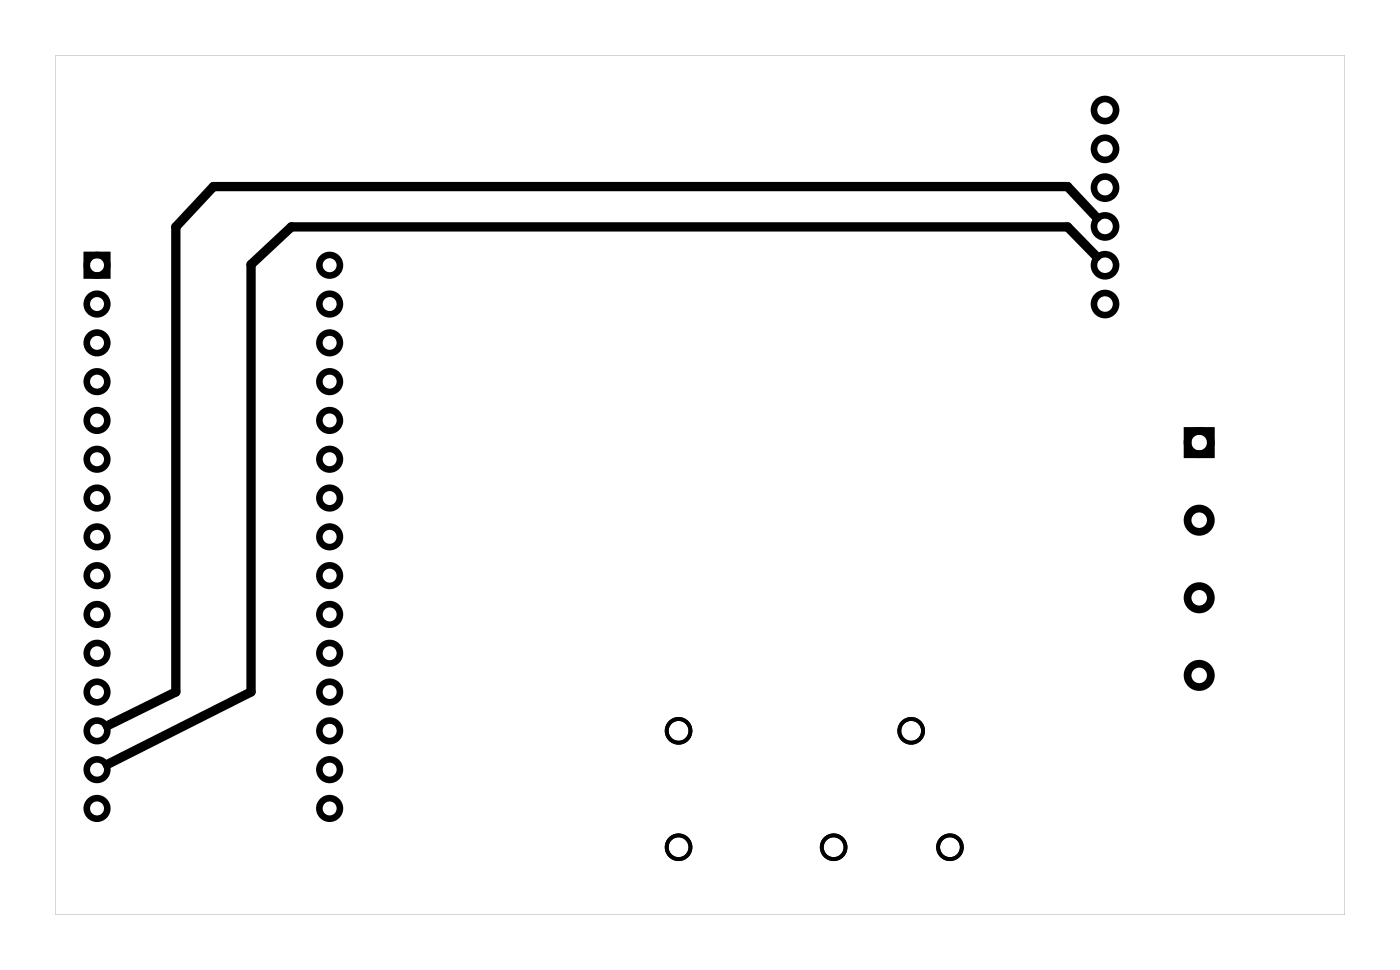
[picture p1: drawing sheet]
<svg xmlns="http://www.w3.org/2000/svg" width="92mm" height="63mm" viewBox="0 0 92 63" stroke-linecap="round" stroke-linejoin="round" font-family="sans-serif">
<path d="M3.6 3.6h84.5v56.3h-84.5zM3.6 3.6v56.3h84.5v-56.3z" fill="#000"/>
<g fill="none" stroke="#000" stroke-width=".43">
<path d="M5.7 16.7h1.3v1.3h-1.3z"/>
<circle cx="6.4" cy="17.4" r=".67"/>
<circle cx="6.4" cy="19.9" r=".67"/>
<circle cx="21.6" cy="17.4" r=".67"/>
<circle cx="21.6" cy="19.9" r=".67"/>
<circle cx="72.4" cy="12.3" r=".72"/>
<circle cx="72.4" cy="14.8" r=".72"/>
<circle cx="72.4" cy="17.4" r=".72"/>
<circle cx="72.4" cy="19.9" r=".72"/>
<circle cx="72.4" cy="7.2" r=".72"/>
<circle cx="72.4" cy="9.7" r=".72"/>
<circle cx="6.4" cy="37.7" r=".67"/>
<circle cx="6.4" cy="35.1" r=".67"/>
<circle cx="6.4" cy="30.1" r=".67"/>
<circle cx="6.4" cy="25" r=".67"/>
<circle cx="6.4" cy="27.5" r=".67"/>
<circle cx="6.4" cy="32.6" r=".67"/>
<circle cx="6.4" cy="22.4" r=".67"/>
<circle cx="21.6" cy="37.7" r=".67"/>
<circle cx="21.6" cy="35.1" r=".67"/>
<circle cx="21.6" cy="27.5" r=".67"/>
<circle cx="21.6" cy="30.1" r=".67"/>
<circle cx="21.6" cy="25" r=".67"/>
<circle cx="21.6" cy="32.6" r=".67"/>
<circle cx="21.6" cy="22.4" r=".67"/>
<circle cx="6.4" cy="40.2" r=".67"/>
<circle cx="6.4" cy="47.8" r=".67"/>
<circle cx="6.4" cy="42.8" r=".67"/>
<circle cx="6.4" cy="45.3" r=".67"/>
<circle cx="6.4" cy="50.4" r=".67"/>
<circle cx="6.4" cy="52.9" r=".67"/>
<circle cx="21.6" cy="40.2" r=".67"/>
<circle cx="21.6" cy="45.3" r=".67"/>
<circle cx="21.6" cy="47.8" r=".67"/>
<circle cx="21.6" cy="50.4" r=".67"/>
<circle cx="21.6" cy="42.8" r=".67"/>
<circle cx="21.6" cy="52.9" r=".67"/>
</g>
<g fill="none" stroke="#000" stroke-width=".25">
<circle cx="44.5" cy="55.5" r=".78"/>
<circle cx="44.5" cy="47.8" r=".78"/>
<circle cx="54.6" cy="55.5" r=".78"/>
<circle cx="59.7" cy="47.8" r=".78"/>
<circle cx="62.2" cy="55.5" r=".78"/>
</g>
<g fill="none" stroke="#000" stroke-width=".51">
<path d="M77.8 28.2h1.5v1.5h-1.5z"/>
<circle cx="78.6" cy="34.1" r=".76"/>
<circle cx="78.6" cy="39.1" r=".76"/>
<circle cx="78.6" cy="29" r=".76"/>
<circle cx="78.6" cy="44.2" r=".76"/>
</g>
<path d="M71.8 16.8l-1.9-1.9h-50.8l-2.7 2.4v28l-9.4 4.8M71.9 14.2l-2-2h-55.9l-2.5 2.7v30.4l-4.5 2.2" fill="none" stroke="#000" stroke-width=".61"/>
</svg>
